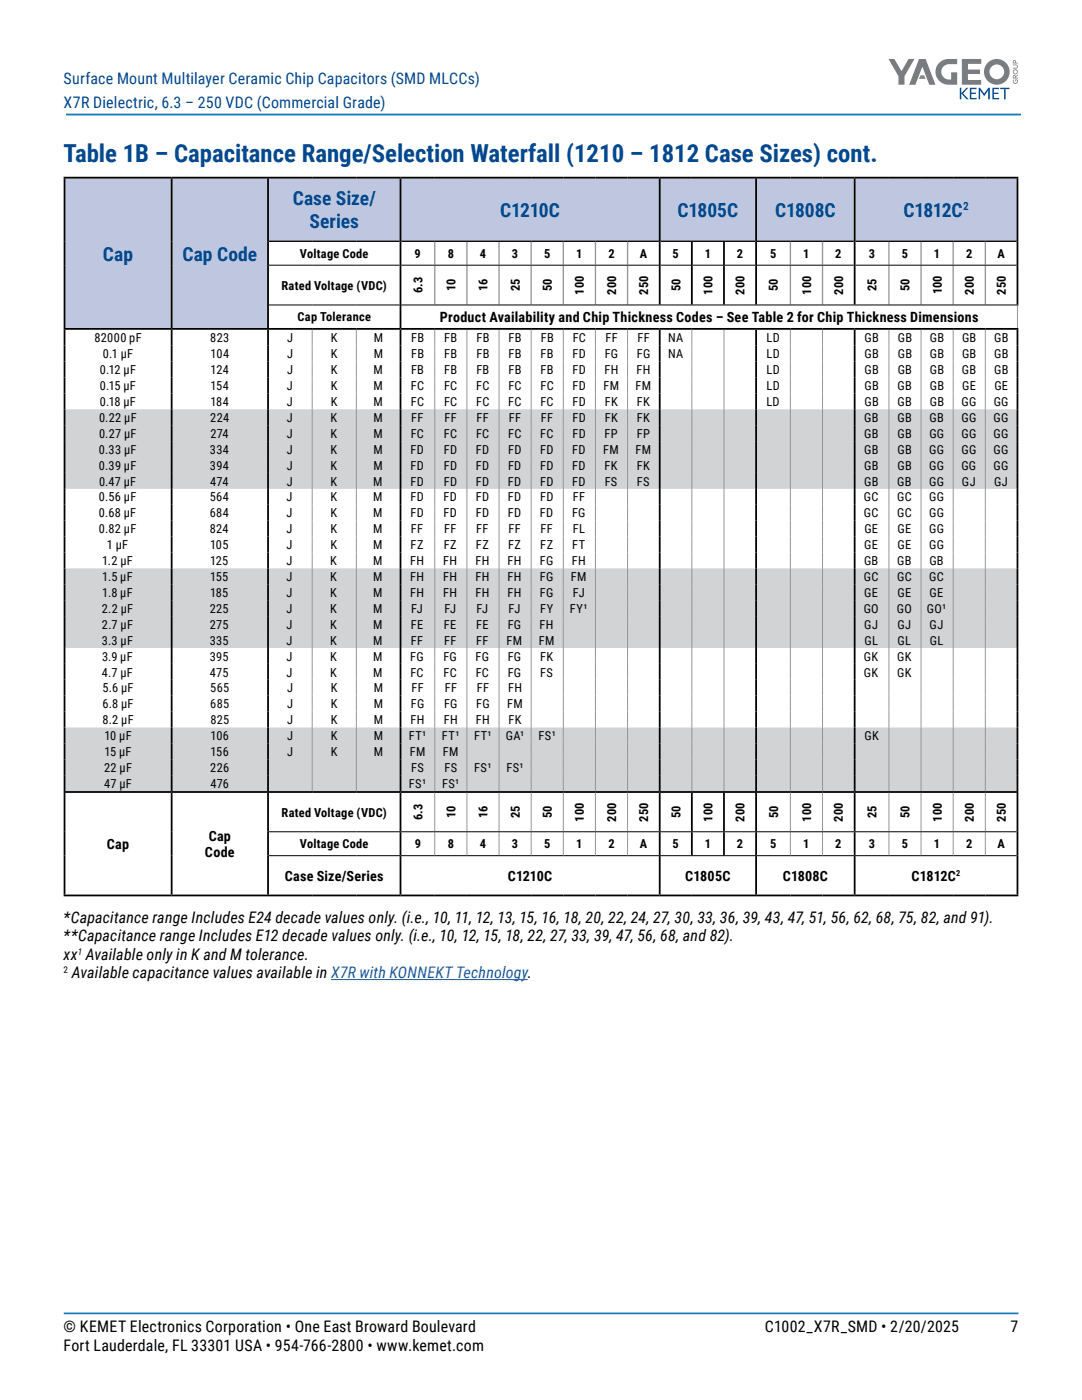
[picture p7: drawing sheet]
<svg xmlns="http://www.w3.org/2000/svg" width="216mm" height="279mm" viewBox="0 0 216 279" stroke-linecap="round" stroke-linejoin="round" font-family="sans-serif">
<defs><g id="words">
<text font-size="4.9" fill="#004990" x="12.7" y="32.3">Table 1B – Capacitance Range/Selection Waterfall (1210 – 1812 Case Sizes) cont.</text>
<g font-size="3.9" fill="#004990">
<text x="58.4" y="40.9">Case Size/</text>
<text x="61.7" y="45.6">Series</text>
<text x="99.8" y="43.3">C1210C</text>
<text x="135.2" y="43.3">C1805C</text>
<text x="154.7" y="43.3">C1808C</text>
<text x="180.3" y="43.3">C1812C</text>
<text x="20.6" y="52">Cap</text>
<text x="36.4" y="52">Cap Code</text>
</g>
<g font-size="3.2" fill="#004990">
<text x="12.7" y="16.7">Surface Mount Multilayer Ceramic Chip Capacitors (SMD MLCCs)</text>
<text x="12.7" y="21.6">X7R Dielectric, 6.3 – 250 VDC (Commercial Grade)</text>
</g>
<g font-size="3.2">
<text x="12.7" y="184.1">*Capacitance range Includes E24 decade values only. (i.e., 10, 11, 12, 13, 15, 16, 18, 20, 22, 24, 27, 30, 33, 36, 39, 43, 47, 51, 56, 62, 68, 75, 82, and 91).</text>
<text x="12.7" y="187.9">**Capacitance range Includes E12 decade values only. (i.e., 10, 12, 15, 18, 22, 27, 33, 39, 47, 56, 68, and 82).</text>
<text x="12.7" y="191.6">xx Available only in K and M tolerance.</text>
<text x="14.3" y="195.3">Available capacitance values available in X7R with KONNEKT Technology.</text>
<text x="12.7" y="265.9">© KEMET Electronics Corporation • One East Broward Boulevard</text>
<text x="12.7" y="269.7">Fort Lauderdale, FL 33301 USA • 954-766-2800 • www.kemet.com</text>
<text x="152.6" y="265.9">C1002_X7R_SMD • 2/20/2025</text>
<text x="201.7" y="265.9">7</text>
</g>
<g font-size="2.8">
<text x="87.8" y="64.3">Product Availability and Chip Thickness Codes – See Table 2 for Chip Thickness Dimensions</text>
<text x="41.6" y="167.9">Cap</text>
<text x="21.3" y="169.4">Cap</text>
<text x="40.9" y="171">Code</text>
<text x="56.8" y="175.8">Case Size/Series</text>
<text x="101.3" y="175.8">C1210C</text>
<text x="136.7" y="175.8">C1805C</text>
<text x="156.2" y="175.8">C1808C</text>
<text x="181.9" y="175.8">C1812C</text>
</g>
<g font-size="2.5">
<text x="59.9" y="51.5">Voltage Code</text>
<text x="82.7" y="51.5">9</text>
<text x="89.3" y="51.5">8</text>
<text x="95.7" y="51.5">4</text>
<text x="102.2" y="51.5">3</text>
<text x="108.6" y="51.5">5</text>
<text x="115" y="51.5">1</text>
<text x="121.4" y="51.5">2</text>
<text x="127.7" y="51.5">A</text>
<text x="134.2" y="51.5">5</text>
<text x="140.6" y="51.5">1</text>
<text x="147" y="51.5">2</text>
<text x="153.7" y="51.5">5</text>
<text x="160.3" y="51.5">1</text>
<text x="166.7" y="51.5">2</text>
<text x="173.3" y="51.5">3</text>
<text x="180" y="51.5">5</text>
<text x="186.4" y="51.5">1</text>
<text x="192.8" y="51.5">2</text>
<text x="199" y="51.5">A</text>
<text x="56.2" y="57.8">Rated Voltage (VDC)</text>
<text x="84.3" y="58.5" transform="rotate(-90 84.3 58.5)">6.3</text>
<text x="90.9" y="58.1" transform="rotate(-90 90.9 58.1)">10</text>
<text x="97.3" y="58.1" transform="rotate(-90 97.3 58.1)">16</text>
<text x="103.7" y="58.2" transform="rotate(-90 103.7 58.2)">25</text>
<text x="110.1" y="58.2" transform="rotate(-90 110.1 58.2)">50</text>
<text x="116.5" y="58.8" transform="rotate(-90 116.5 58.8)">100</text>
<text x="122.9" y="58.8" transform="rotate(-90 122.9 58.8)">200</text>
<text x="129.3" y="58.8" transform="rotate(-90 129.3 58.8)">250</text>
<text x="135.8" y="58.2" transform="rotate(-90 135.8 58.2)">50</text>
<text x="142.2" y="58.8" transform="rotate(-90 142.2 58.8)">100</text>
<text x="148.6" y="58.8" transform="rotate(-90 148.6 58.8)">200</text>
<text x="155.2" y="58.2" transform="rotate(-90 155.2 58.2)">50</text>
<text x="161.8" y="58.8" transform="rotate(-90 161.8 58.8)">100</text>
<text x="168.2" y="58.8" transform="rotate(-90 168.2 58.8)">200</text>
<text x="174.9" y="58.2" transform="rotate(-90 174.9 58.2)">25</text>
<text x="181.5" y="58.2" transform="rotate(-90 181.5 58.2)">50</text>
<text x="187.9" y="58.8" transform="rotate(-90 187.9 58.8)">100</text>
<text x="194.3" y="58.8" transform="rotate(-90 194.3 58.8)">200</text>
<text x="200.7" y="58.8" transform="rotate(-90 200.7 58.8)">250</text>
<text x="59.4" y="64.1">Cap Tolerance</text>
<text x="18.8" y="68.3">82000 pF</text>
<text x="20.5" y="71.5">0.1 µF</text>
<text x="42" y="68.3">823</text>
<text x="42" y="71.5">104</text>
<text x="57.3" y="71.5">J</text>
<text x="57.3" y="68.3">J</text>
<text x="66" y="71.5">K</text>
<text x="66" y="68.3">K</text>
<text x="74.6" y="71.5">M</text>
<text x="74.6" y="68.3">M</text>
<text x="82" y="71.5">FB</text>
<text x="82" y="68.3">FB</text>
<text x="88.6" y="71.5">FB</text>
<text x="88.7" y="68.3">FB</text>
<text x="95.1" y="71.5">FB</text>
<text x="95.1" y="68.3">FB</text>
<text x="101.5" y="71.5">FB</text>
<text x="101.5" y="68.3">FB</text>
<text x="107.9" y="71.5">FB</text>
<text x="107.9" y="68.3">FB</text>
<text x="114.3" y="71.5">FD</text>
<text x="114.3" y="68.3">FC</text>
<text x="120.7" y="71.5">FG</text>
<text x="120.8" y="68.3">FF</text>
<text x="127.1" y="71.5">FG</text>
<text x="127.2" y="68.3">FF</text>
<text x="133.3" y="71.5">NA</text>
<text x="133.3" y="68.3">NA</text>
<text x="152.9" y="71.5">LD</text>
<text x="153" y="68.3">LD</text>
<text x="172.5" y="71.5">GB</text>
<text x="172.5" y="68.3">GB</text>
<text x="179.1" y="71.5">GB</text>
<text x="179.1" y="68.3">GB</text>
<text x="185.5" y="71.5">GB</text>
<text x="185.6" y="68.3">GB</text>
<text x="192" y="71.5">GB</text>
<text x="192" y="68.3">GB</text>
<text x="198.4" y="71.5">GB</text>
<text x="198.4" y="68.3">GB</text>
<text x="19.9" y="74.7">0.12 µF</text>
<text x="20" y="77.9">0.15 µF</text>
<text x="42" y="77.9">154</text>
<text x="42" y="74.7">124</text>
<text x="57.3" y="77.9">J</text>
<text x="57.3" y="74.7">J</text>
<text x="66" y="77.9">K</text>
<text x="66" y="74.7">K</text>
<text x="74.6" y="77.9">M</text>
<text x="74.6" y="74.7">M</text>
<text x="82" y="77.9">FC</text>
<text x="82" y="74.7">FB</text>
<text x="88.6" y="77.9">FC</text>
<text x="88.6" y="74.7">FB</text>
<text x="95" y="77.9">FC</text>
<text x="95" y="74.7">FB</text>
<text x="101.4" y="77.9">FC</text>
<text x="101.5" y="74.7">FB</text>
<text x="107.8" y="77.9">FC</text>
<text x="107.9" y="74.7">FB</text>
<text x="114.2" y="77.9">FD</text>
<text x="114.2" y="74.7">FD</text>
<text x="120.4" y="77.9">FM</text>
<text x="120.6" y="74.7">FH</text>
<text x="126.8" y="77.9">FM</text>
<text x="127" y="74.7">FH</text>
<text x="152.9" y="77.9">LD</text>
<text x="152.9" y="74.7">LD</text>
<text x="172.5" y="77.9">GB</text>
<text x="172.5" y="74.7">GB</text>
<text x="179.1" y="77.9">GB</text>
<text x="179.1" y="74.7">GB</text>
<text x="185.5" y="77.9">GB</text>
<text x="185.5" y="74.7">GB</text>
<text x="191.9" y="74.7">GB</text>
<text x="192" y="77.9">GE</text>
<text x="198.4" y="74.7">GB</text>
<text x="198.4" y="77.9">GE</text>
<text x="19.9" y="81">0.18 µF</text>
<text x="42" y="81">184</text>
<text x="57.3" y="81">J</text>
<text x="66" y="81">K</text>
<text x="74.5" y="81">M</text>
<text x="82" y="81">FC</text>
<text x="88.6" y="81">FC</text>
<text x="95" y="81">FC</text>
<text x="101.4" y="81">FC</text>
<text x="107.8" y="81">FC</text>
<text x="114.2" y="81">FD</text>
<text x="120.7" y="81">FK</text>
<text x="127.1" y="81">FK</text>
<text x="152.9" y="81">LD</text>
<text x="172.5" y="81">GB</text>
<text x="179.1" y="81">GB</text>
<text x="185.5" y="81">GB</text>
<text x="191.9" y="81">GG</text>
<text x="198.3" y="81">GG</text>
<text x="19.8" y="84.2">0.22 µF</text>
<text x="19.8" y="87.4">0.27 µF</text>
<text x="41.9" y="84.2">224</text>
<text x="42" y="87.4">274</text>
<text x="57.2" y="87.4">J</text>
<text x="57.2" y="84.2">J</text>
<text x="66" y="87.4">K</text>
<text x="66" y="84.2">K</text>
<text x="74.5" y="87.4">M</text>
<text x="74.5" y="84.2">M</text>
<text x="82" y="87.4">FC</text>
<text x="82.1" y="84.2">FF</text>
<text x="88.6" y="87.4">FC</text>
<text x="88.7" y="84.2">FF</text>
<text x="95" y="87.4">FC</text>
<text x="95.1" y="84.2">FF</text>
<text x="101.4" y="87.4">FC</text>
<text x="101.5" y="84.2">FF</text>
<text x="107.8" y="87.4">FC</text>
<text x="107.9" y="84.2">FF</text>
<text x="114.2" y="87.4">FD</text>
<text x="114.2" y="84.2">FD</text>
<text x="120.6" y="87.4">FP</text>
<text x="120.7" y="84.2">FK</text>
<text x="127.1" y="87.4">FP</text>
<text x="127.1" y="84.2">FK</text>
<text x="172.5" y="87.4">GB</text>
<text x="172.5" y="84.2">GB</text>
<text x="179.1" y="87.4">GB</text>
<text x="179.1" y="84.2">GB</text>
<text x="185.4" y="87.4">GG</text>
<text x="185.5" y="84.2">GB</text>
<text x="191.9" y="87.4">GG</text>
<text x="191.9" y="84.2">GG</text>
<text x="198.3" y="87.4">GG</text>
<text x="198.3" y="84.2">GG</text>
<text x="19.7" y="93.7">0.39 µF</text>
<text x="19.7" y="90.6">0.33 µF</text>
<text x="41.9" y="90.6">334</text>
<text x="41.9" y="93.7">394</text>
<text x="57.2" y="93.7">J</text>
<text x="57.2" y="90.6">J</text>
<text x="65.9" y="93.7">K</text>
<text x="66" y="90.6">K</text>
<text x="74.5" y="93.7">M</text>
<text x="74.5" y="90.6">M</text>
<text x="81.9" y="93.7">FD</text>
<text x="81.9" y="90.6">FD</text>
<text x="88.5" y="93.7">FD</text>
<text x="88.6" y="90.6">FD</text>
<text x="95" y="93.7">FD</text>
<text x="95" y="90.6">FD</text>
<text x="101.4" y="93.7">FD</text>
<text x="101.4" y="90.6">FD</text>
<text x="107.8" y="93.7">FD</text>
<text x="107.8" y="90.6">FD</text>
<text x="114.2" y="93.7">FD</text>
<text x="114.2" y="90.6">FD</text>
<text x="120.4" y="90.6">FM</text>
<text x="120.6" y="93.7">FK</text>
<text x="126.8" y="90.6">FM</text>
<text x="127" y="93.7">FK</text>
<text x="172.4" y="93.7">GB</text>
<text x="172.4" y="90.6">GB</text>
<text x="179.1" y="93.7">GB</text>
<text x="179.1" y="90.6">GB</text>
<text x="185.4" y="93.7">GG</text>
<text x="185.4" y="90.6">GG</text>
<text x="191.8" y="93.7">GG</text>
<text x="191.8" y="90.6">GG</text>
<text x="198.2" y="93.7">GG</text>
<text x="198.3" y="90.6">GG</text>
<text x="19.7" y="100.1">0.56 µF</text>
<text x="19.8" y="96.9">0.47 µF</text>
<text x="41.8" y="100.1">564</text>
<text x="42" y="96.9">474</text>
<text x="57.2" y="100.1">J</text>
<text x="57.2" y="96.9">J</text>
<text x="65.9" y="100.1">K</text>
<text x="65.9" y="96.9">K</text>
<text x="74.5" y="100.1">M</text>
<text x="74.5" y="96.9">M</text>
<text x="81.9" y="100.1">FD</text>
<text x="81.9" y="96.9">FD</text>
<text x="88.5" y="100.1">FD</text>
<text x="88.5" y="96.9">FD</text>
<text x="94.9" y="100.1">FD</text>
<text x="94.9" y="96.9">FD</text>
<text x="101.3" y="100.1">FD</text>
<text x="101.4" y="96.9">FD</text>
<text x="107.8" y="100.1">FD</text>
<text x="107.8" y="96.9">FD</text>
<text x="114.2" y="96.9">FD</text>
<text x="114.3" y="100.1">FF</text>
<text x="120.7" y="96.9">FS</text>
<text x="127.1" y="96.9">FS</text>
<text x="172.4" y="100.1">GC</text>
<text x="172.4" y="96.9">GB</text>
<text x="179" y="100.1">GC</text>
<text x="179.1" y="96.9">GB</text>
<text x="185.4" y="100.1">GG</text>
<text x="185.4" y="96.9">GG</text>
<text x="191.9" y="96.9">GJ</text>
<text x="198.3" y="96.9">GJ</text>
<text x="19.7" y="106.4">0.82 µF</text>
<text x="19.7" y="103.3">0.68 µF</text>
<text x="41.8" y="103.3">684</text>
<text x="41.9" y="106.4">824</text>
<text x="57.2" y="106.4">J</text>
<text x="57.2" y="103.3">J</text>
<text x="65.9" y="106.4">K</text>
<text x="65.9" y="103.3">K</text>
<text x="74.5" y="106.4">M</text>
<text x="74.5" y="103.3">M</text>
<text x="81.9" y="103.3">FD</text>
<text x="82" y="106.4">FF</text>
<text x="88.5" y="103.3">FD</text>
<text x="88.6" y="106.4">FF</text>
<text x="94.9" y="103.3">FD</text>
<text x="95" y="106.4">FF</text>
<text x="101.3" y="103.3">FD</text>
<text x="101.4" y="106.4">FF</text>
<text x="107.8" y="103.3">FD</text>
<text x="107.9" y="106.4">FF</text>
<text x="114.2" y="103.3">FG</text>
<text x="114.3" y="106.4">FL</text>
<text x="172.4" y="103.3">GC</text>
<text x="172.5" y="106.4">GE</text>
<text x="179" y="103.3">GC</text>
<text x="179.1" y="106.4">GE</text>
<text x="185.4" y="106.4">GG</text>
<text x="185.4" y="103.3">GG</text>
<text x="20.4" y="112.8">1.2 µF</text>
<text x="21.3" y="109.6">1 µF</text>
<text x="41.9" y="109.6">105</text>
<text x="41.9" y="112.8">125</text>
<text x="57.2" y="112.8">J</text>
<text x="57.2" y="109.6">J</text>
<text x="65.9" y="112.8">K</text>
<text x="65.9" y="109.6">K</text>
<text x="74.5" y="112.8">M</text>
<text x="74.5" y="109.6">M</text>
<text x="81.8" y="112.8">FH</text>
<text x="81.9" y="109.6">FZ</text>
<text x="88.4" y="112.8">FH</text>
<text x="88.6" y="109.6">FZ</text>
<text x="94.9" y="112.8">FH</text>
<text x="95" y="109.6">FZ</text>
<text x="101.3" y="112.8">FH</text>
<text x="101.4" y="109.6">FZ</text>
<text x="107.7" y="112.8">FG</text>
<text x="107.8" y="109.6">FZ</text>
<text x="114.1" y="112.8">FH</text>
<text x="114.2" y="109.6">FT</text>
<text x="172.4" y="112.8">GB</text>
<text x="172.5" y="109.6">GE</text>
<text x="179" y="112.8">GB</text>
<text x="179.1" y="109.6">GE</text>
<text x="185.4" y="109.6">GG</text>
<text x="185.4" y="112.8">GB</text>
<text x="20.4" y="119.1">1.8 µF</text>
<text x="20.4" y="116">1.5 µF</text>
<text x="41.9" y="119.1">185</text>
<text x="41.9" y="116">155</text>
<text x="57.2" y="119.1">J</text>
<text x="57.2" y="116">J</text>
<text x="65.9" y="119.1">K</text>
<text x="65.9" y="116">K</text>
<text x="74.5" y="119.1">M</text>
<text x="74.5" y="116">M</text>
<text x="81.8" y="119.1">FH</text>
<text x="81.8" y="116">FH</text>
<text x="88.4" y="119.1">FH</text>
<text x="88.4" y="116">FH</text>
<text x="94.9" y="119.1">FH</text>
<text x="94.9" y="116">FH</text>
<text x="101.3" y="119.1">FH</text>
<text x="101.3" y="116">FH</text>
<text x="107.7" y="116">FG</text>
<text x="107.7" y="119.1">FG</text>
<text x="113.9" y="116">FM</text>
<text x="114.3" y="119.1">FJ</text>
<text x="172.4" y="116">GC</text>
<text x="172.5" y="119.1">GE</text>
<text x="179" y="116">GC</text>
<text x="179.1" y="119.1">GE</text>
<text x="185.4" y="116">GC</text>
<text x="185.5" y="119.1">GE</text>
<text x="20.3" y="122.3">2.2 µF</text>
<text x="20.3" y="125.5">2.7 µF</text>
<text x="41.8" y="122.3">225</text>
<text x="41.9" y="125.5">275</text>
<text x="57.2" y="122.3">J</text>
<text x="57.2" y="125.5">J</text>
<text x="65.9" y="122.3">K</text>
<text x="65.9" y="125.5">K</text>
<text x="74.5" y="122.3">M</text>
<text x="74.5" y="125.5">M</text>
<text x="82" y="125.5">FE</text>
<text x="82" y="122.3">FJ</text>
<text x="88.6" y="125.5">FE</text>
<text x="88.7" y="122.3">FJ</text>
<text x="95" y="125.5">FE</text>
<text x="95.1" y="122.3">FJ</text>
<text x="101.3" y="125.5">FG</text>
<text x="101.5" y="122.3">FJ</text>
<text x="107.7" y="125.5">FH</text>
<text x="107.8" y="122.3">FY</text>
<text x="113.7" y="122.3">FY¹</text>
<text x="172.3" y="122.3">GO</text>
<text x="172.5" y="125.5">GJ</text>
<text x="179" y="122.3">GO</text>
<text x="179.1" y="125.5">GJ</text>
<text x="185" y="122.3">GO¹</text>
<text x="185.5" y="125.5">GJ</text>
<text x="20.3" y="128.7">3.3 µF</text>
<text x="20.4" y="131.8">3.9 µF</text>
<text x="41.9" y="128.7">335</text>
<text x="41.9" y="131.8">395</text>
<text x="57.2" y="131.8">J</text>
<text x="57.2" y="128.7">J</text>
<text x="65.9" y="131.8">K</text>
<text x="65.9" y="128.7">K</text>
<text x="74.4" y="131.8">M</text>
<text x="74.5" y="128.7">M</text>
<text x="81.9" y="131.8">FG</text>
<text x="82" y="128.7">FF</text>
<text x="88.5" y="131.8">FG</text>
<text x="88.6" y="128.7">FF</text>
<text x="94.9" y="131.8">FG</text>
<text x="95" y="128.7">FF</text>
<text x="101.1" y="128.7">FM</text>
<text x="101.3" y="131.8">FG</text>
<text x="107.5" y="128.7">FM</text>
<text x="107.8" y="131.8">FK</text>
<text x="172.4" y="131.8">GK</text>
<text x="172.5" y="128.7">GL</text>
<text x="179" y="131.8">GK</text>
<text x="179.1" y="128.7">GL</text>
<text x="185.5" y="128.7">GL</text>
<text x="20.3" y="135">4.7 µF</text>
<text x="41.9" y="135">475</text>
<text x="57.2" y="135">J</text>
<text x="65.9" y="135">K</text>
<text x="74.4" y="135">M</text>
<text x="81.9" y="135">FC</text>
<text x="88.5" y="135">FC</text>
<text x="94.9" y="135">FC</text>
<text x="101.3" y="135">FG</text>
<text x="107.8" y="135">FS</text>
<text x="172.4" y="135">GK</text>
<text x="179" y="135">GK</text>
<text x="20.5" y="141.3">6.8 µF</text>
<text x="20.5" y="138.2">5.6 µF</text>
<text x="42" y="141.3">685</text>
<text x="42" y="138.2">565</text>
<text x="57.3" y="141.3">J</text>
<text x="57.3" y="138.2">J</text>
<text x="66" y="141.3">K</text>
<text x="66" y="138.2">K</text>
<text x="74.6" y="141.3">M</text>
<text x="74.6" y="138.2">M</text>
<text x="82" y="141.3">FG</text>
<text x="82.1" y="138.2">FF</text>
<text x="88.6" y="141.3">FG</text>
<text x="88.7" y="138.2">FF</text>
<text x="95" y="141.3">FG</text>
<text x="95.1" y="138.2">FF</text>
<text x="101.2" y="141.3">FM</text>
<text x="101.4" y="138.2">FH</text>
<text x="20.4" y="144.5">8.2 µF</text>
<text x="20.8" y="147.7">10 µF</text>
<text x="42" y="144.5">825</text>
<text x="42" y="147.7">106</text>
<text x="57.3" y="147.7">J</text>
<text x="57.3" y="144.5">J</text>
<text x="66" y="147.7">K</text>
<text x="66" y="144.5">K</text>
<text x="74.6" y="147.7">M</text>
<text x="74.6" y="144.5">M</text>
<text x="81.6" y="147.7">FT¹</text>
<text x="81.9" y="144.5">FH</text>
<text x="88.2" y="147.7">FT¹</text>
<text x="88.6" y="144.5">FH</text>
<text x="94.6" y="147.7">FT¹</text>
<text x="95" y="144.5">FH</text>
<text x="100.9" y="147.7">GA¹</text>
<text x="101.5" y="144.5">FK</text>
<text x="107.5" y="147.7">FS¹</text>
<text x="172.5" y="147.7">GK</text>
<text x="20.8" y="154.1">22 µF</text>
<text x="20.8" y="150.9">15 µF</text>
<text x="42" y="154.1">226</text>
<text x="42" y="150.9">156</text>
<text x="57.3" y="150.9">J</text>
<text x="66" y="150.9">K</text>
<text x="74.6" y="150.9">M</text>
<text x="81.8" y="150.9">FM</text>
<text x="82" y="154.1">FS</text>
<text x="88.4" y="150.9">FM</text>
<text x="88.7" y="154.1">FS</text>
<text x="94.6" y="154.1">FS¹</text>
<text x="101.1" y="154.1">FS¹</text>
<text x="20.8" y="157.2">47 µF</text>
<text x="42" y="157.2">476</text>
<text x="81.6" y="157.2">FS¹</text>
<text x="88.2" y="157.2">FS¹</text>
<text x="56.2" y="163">Rated Voltage (VDC)</text>
<text x="84.3" y="163.7" transform="rotate(-90 84.3 163.7)">6.3</text>
<text x="90.9" y="163.3" transform="rotate(-90 90.9 163.3)">10</text>
<text x="97.3" y="163.3" transform="rotate(-90 97.3 163.3)">16</text>
<text x="103.7" y="163.3" transform="rotate(-90 103.7 163.3)">25</text>
<text x="110.1" y="163.3" transform="rotate(-90 110.1 163.3)">50</text>
<text x="116.5" y="164" transform="rotate(-90 116.5 164)">100</text>
<text x="122.9" y="164" transform="rotate(-90 122.9 164)">200</text>
<text x="129.3" y="164" transform="rotate(-90 129.3 164)">250</text>
<text x="135.8" y="163.3" transform="rotate(-90 135.8 163.3)">50</text>
<text x="142.2" y="164" transform="rotate(-90 142.2 164)">100</text>
<text x="148.6" y="164" transform="rotate(-90 148.6 164)">200</text>
<text x="155.3" y="163.3" transform="rotate(-90 155.3 163.3)">50</text>
<text x="161.8" y="164" transform="rotate(-90 161.8 164)">100</text>
<text x="168.2" y="164" transform="rotate(-90 168.2 164)">200</text>
<text x="174.9" y="163.3" transform="rotate(-90 174.9 163.3)">25</text>
<text x="181.5" y="163.3" transform="rotate(-90 181.5 163.3)">50</text>
<text x="187.9" y="164" transform="rotate(-90 187.9 164)">100</text>
<text x="194.3" y="164" transform="rotate(-90 194.3 164)">200</text>
<text x="200.7" y="164" transform="rotate(-90 200.7 164)">250</text>
<text x="59.9" y="169.3">Voltage Code</text>
<text x="82.8" y="169.3">9</text>
<text x="89.3" y="169.3">8</text>
<text x="95.7" y="169.3">4</text>
<text x="102.2" y="169.3">3</text>
<text x="108.6" y="169.3">5</text>
<text x="115" y="169.3">1</text>
<text x="121.4" y="169.3">2</text>
<text x="127.6" y="169.3">A</text>
<text x="134.2" y="169.3">5</text>
<text x="140.6" y="169.3">1</text>
<text x="147" y="169.3">2</text>
<text x="153.7" y="169.3">5</text>
<text x="160.3" y="169.3">1</text>
<text x="166.7" y="169.3">2</text>
<text x="173.4" y="169.3">3</text>
<text x="180" y="169.3">5</text>
<text x="186.4" y="169.3">1</text>
<text x="192.8" y="169.3">2</text>
<text x="199" y="169.3">A</text>
</g>
<text font-size="2.3" fill="#004990" x="192.2" y="42">2</text>
<g font-size="1.9">
<text x="15.5" y="190.5">1</text>
<text x="12.7" y="194.2">2</text>
</g>
<text font-size="1.6" x="190.8" y="174.8">2</text>
</g></defs>
<path d="M13.2 22.9h190.5M12.7 262.1h190.5" fill="none" stroke="#007dc3" stroke-width=".35"/>
<g fill="#004f88">
<path d="M191.5 17.5h.3v1.1l1.1-1.1h.3l-1 1.1 1.1 1.2h-.4l-1.1-1.1v1.1h-.3z"/>
<path d="M193.5 17.5h1.4v.3h-1.1v.7h.9v.3h-.9v.8h1.1v.2h-1.4z"/>
<path d="M195.3 17.5h.3l.8 1.2 .8-1.2h.3v2.3h-.3v-1.8l-.8 1.2-.8-1.2v1.8h-.3z"/>
<path d="M198 17.5h1.3v.3h-1v.7h.9v.3h-.9v.8h1.1v.2h-1.4z"/>
<path d="M199.6 17.5h1.8v.3h-.7v2h-.3v-2h-.8z"/>
</g>
<g fill="#e3673f">
<path d="M202.2 15.9h.1a.37 .37 0 0 0 0 .5 .37 .37 0 0 0 .5 .1 .37 .37 0 0 0 .1-.5l-.3 .2v-.3h.4a.53 .53 0 0 1 0 .7 .53 .53 0 0 1-.7 0 .53 .53 0 0 1-.1-.7z"/>
<path d="M202.1 12.9h.6a.41 .41 0 0 1 .4 .4 .41 .41 0 0 1-.4 .4h-.6v-.2h.6a.25 .25 0 0 0 .2-.2 .25 .25 0 0 0-.2-.3h-.6z"/>
<path d="M202.3 15.2v.3h.3l-.1-.3zM202.2 15.1l.2-.1 .3 .2 .4-.3v.2l-.4 .3v.1h.4v.2h-1z"/>
<path d="M202.3 14.4a.34 .34 0 0 0 .6 0 .34 .34 0 0 0-.6 0zM202.1 14.3a.51 .51 0 0 1 1 0 .51 .51 0 0 1-1 0z"/>
<path d="M202.3 12.2v.3h.3l-.1-.3zM202.2 12.1l.4-.1 .1 .5h.4v.2h-1z"/>
</g>
<g fill="#787c81">
<path d="M177.3 11.8h1.2l1.4 2.4 1.4-2.4h1.2l-2 3.4v1.7h-1.2v-1.7z"/>
<path d="M191.9 11.8h3.9v.9h-2.7v1.2h2.4v.9h-2.4v1.2h2.7v.9h-3.9z"/>
<path d="M187.5 12.4a4.6 4.6 0 0 1 3.5-.6v1h-1.2a1.59 1.59 0 0 0-2 1.5 1.59 1.59 0 0 0 2 1.6v-1.5h1.2v2.5h-.1a4.2 4.2 0 0 1-3.7-1 2.54 2.54 0 0 1 .3-3.5z"/>
<path d="M183.4 11.8h1.3l2 5.1h-1.3l-1.4-3.6-1.3 3.6h-1.3z"/>
<path d="M197.4 14.3a1.5 1.5 0 0 0 3 0 1.5 1.5 0 0 0-3 0zM196.3 14.3a2.6 2.6 0 0 1 5.2 0 2.6 2.6 0 0 1-5.2 0z"/>
</g>
<path d="M183.6 15h.8l.3 .8h-1.3z" fill="#e3673f"/>
<path d="M66.1 195.5h39.2" fill="none" stroke="#215e9e" stroke-width=".2"/>
<path d="M12.9 35.5h21.3v30.1h-21.3zM34.2 35.5h19.3v30.1h-19.3zM53.5 35.5h26.4v12.7h-26.4zM79.9 35.5h51.7v12.7h-51.7zM131.6 35.5h19.3v12.7h-19.3zM150.9 35.5h19.6v12.7h-19.6zM170.5 35.5h32.5v12.7h-32.5z" fill="#bfc6e0"/>
<path d="M53.5 48.2h26.4v4.7h-26.4zM79.9 48.2h6.9v4.7h-6.9zM86.8 48.2h6.4v4.7h-6.4zM93.2 48.2h6.4v4.7h-6.4zM99.6 48.2h6.4v4.7h-6.4zM106 48.2h6.4v4.7h-6.4zM112.4 48.2h6.4v4.7h-6.4zM118.8 48.2h6.4v4.7h-6.4zM125.2 48.2h6.4v4.7h-6.4zM131.6 48.2h6.4v4.7h-6.4zM138.1 48.2h6.4v4.7h-6.4zM144.5 48.2h6.4v4.7h-6.4zM150.9 48.2h6.8v4.7h-6.8zM157.7 48.2h6.4v4.7h-6.4zM164.1 48.2h6.4v4.7h-6.4zM170.5 48.2h6.9v4.7h-6.9zM177.4 48.2h6.4v4.7h-6.4zM183.8 48.2h6.4v4.7h-6.4zM190.2 48.2h6.4v4.7h-6.4zM196.6 48.2h6.4v4.7h-6.4zM53.5 52.9h26.4v8h-26.4zM79.9 52.9h6.9v8h-6.9zM86.8 52.9h6.4v8h-6.4zM93.2 52.9h6.4v8h-6.4zM99.6 52.9h6.4v8h-6.4zM106 52.9h6.4v8h-6.4zM112.4 52.9h6.4v8h-6.4zM118.8 52.9h6.4v8h-6.4zM125.2 52.9h6.4v8h-6.4zM131.6 52.9h6.4v8h-6.4zM138.1 52.9h6.4v8h-6.4zM144.5 52.9h6.4v8h-6.4zM150.9 52.9h6.8v8h-6.8zM157.7 52.9h6.4v8h-6.4zM164.1 52.9h6.4v8h-6.4zM170.5 52.9h6.9v8h-6.9zM177.4 52.9h6.4v8h-6.4zM183.8 52.9h6.4v8h-6.4zM190.2 52.9h6.4v8h-6.4zM196.6 52.9h6.4v8h-6.4zM53.5 60.9h26.4v4.7h-26.4zM79.9 60.9h123.1v4.7h-123.1zM12.9 158.1h21.3v20.6h-21.3zM34.2 158.1h19.3v20.6h-19.3zM53.5 158.1h26.4v7.9h-26.4zM79.9 158.1h6.9v7.9h-6.9zM86.8 158.1h6.4v7.9h-6.4zM93.2 158.1h6.4v7.9h-6.4zM99.6 158.1h6.4v7.9h-6.4zM106 158.1h6.4v7.9h-6.4zM112.4 158.1h6.4v7.9h-6.4zM118.8 158.1h6.4v7.9h-6.4zM125.2 158.1h6.4v7.9h-6.4zM131.6 158.1h6.4v7.9h-6.4zM138.1 158.1h6.4v7.9h-6.4zM144.5 158.1h6.4v7.9h-6.4zM150.9 158.1h6.8v7.9h-6.8zM157.7 158.1h6.4v7.9h-6.4zM164.1 158.1h6.4v7.9h-6.4zM170.5 158.1h6.9v7.9h-6.9zM177.4 158.1h6.4v7.9h-6.4zM183.8 158.1h6.4v7.9h-6.4zM190.2 158.1h6.4v7.9h-6.4zM196.6 158.1h6.4v7.9h-6.4zM53.5 166h26.4v4.8h-26.4zM79.9 166h6.9v4.8h-6.9zM86.8 166h6.4v4.8h-6.4zM93.2 166h6.4v4.8h-6.4zM99.6 166h6.4v4.8h-6.4zM106 166h6.4v4.8h-6.4zM112.4 166h6.4v4.8h-6.4zM118.8 166h6.4v4.8h-6.4zM125.2 166h6.4v4.8h-6.4zM131.6 166h6.4v4.8h-6.4zM138.1 166h6.4v4.8h-6.4zM144.5 166h6.4v4.8h-6.4zM150.9 166h6.8v4.8h-6.8zM157.7 166h6.4v4.8h-6.4zM164.1 166h6.4v4.8h-6.4zM170.5 166h6.9v4.8h-6.9zM177.4 166h6.4v4.8h-6.4zM183.8 166h6.4v4.8h-6.4zM190.2 166h6.4v4.8h-6.4zM196.6 166h6.4v4.8h-6.4zM53.5 170.8h26.4v7.9h-26.4zM79.9 170.8h51.7v7.9h-51.7zM131.6 170.8h19.3v7.9h-19.3zM150.9 170.8h19.6v7.9h-19.6zM170.5 170.8h32.5v7.9h-32.5z" fill="#fff"/>
<path d="M12.9 81.7h21.3v3.2h-21.3zM34.2 81.7h19.3v3.2h-19.3zM53.5 81.7h8.8v3.2h-8.8zM62.3 81.7h8.8v3.2h-8.8zM71.1 81.7h8.8v3.2h-8.8zM79.9 81.7h6.9v3.2h-6.9zM86.8 81.7h6.4v3.2h-6.4zM93.2 81.7h6.4v3.2h-6.4zM99.6 81.7h6.4v3.2h-6.4zM106 81.7h6.4v3.2h-6.4zM112.4 81.7h6.4v3.2h-6.4zM118.8 81.7h6.4v3.2h-6.4zM125.2 81.7h6.4v3.2h-6.4zM131.6 81.7h6.4v3.2h-6.4zM138.1 81.7h6.4v3.2h-6.4zM144.5 81.7h6.4v3.2h-6.4zM150.9 81.7h6.8v3.2h-6.8zM157.7 81.7h6.4v3.2h-6.4zM164.1 81.7h6.4v3.2h-6.4zM170.5 81.7h6.9v3.2h-6.9zM177.4 81.7h6.4v3.2h-6.4zM183.8 81.7h6.4v3.2h-6.4zM190.2 81.7h6.4v3.2h-6.4zM196.6 81.7h6.4v3.2h-6.4zM12.9 84.9h21.3v3.1h-21.3zM34.2 84.9h19.3v3.1h-19.3zM53.5 84.9h8.8v3.1h-8.8zM62.3 84.9h8.8v3.1h-8.8zM71.1 84.9h8.8v3.1h-8.8zM79.9 84.9h6.9v3.1h-6.9zM86.8 84.9h6.4v3.1h-6.4zM93.2 84.9h6.4v3.1h-6.4zM99.6 84.9h6.4v3.1h-6.4zM106 84.9h6.4v3.1h-6.4zM112.4 84.9h6.4v3.1h-6.4zM118.8 84.9h6.4v3.1h-6.4zM125.2 84.9h6.4v3.1h-6.4zM131.6 84.9h6.4v3.1h-6.4zM138.1 84.9h6.4v3.1h-6.4zM144.5 84.9h6.4v3.1h-6.4zM150.9 84.9h6.8v3.1h-6.8zM157.7 84.9h6.4v3.1h-6.4zM164.1 84.9h6.4v3.1h-6.4zM170.5 84.9h6.9v3.1h-6.9zM177.4 84.9h6.4v3.1h-6.4zM183.8 84.9h6.4v3.1h-6.4zM190.2 84.9h6.4v3.1h-6.4zM196.6 84.9h6.4v3.1h-6.4zM12.9 88h21.3v3.2h-21.3zM34.2 88h19.3v3.2h-19.3zM53.5 88h8.8v3.2h-8.8zM62.3 88h8.8v3.2h-8.8zM71.1 88h8.8v3.2h-8.8zM79.9 88h6.9v3.2h-6.9zM86.8 88h6.4v3.2h-6.4zM93.2 88h6.4v3.2h-6.4zM99.6 88h6.4v3.2h-6.4zM106 88h6.4v3.2h-6.4zM112.4 88h6.4v3.2h-6.4zM118.8 88h6.4v3.2h-6.4zM125.2 88h6.4v3.2h-6.4zM131.6 88h6.4v3.2h-6.4zM138.1 88h6.4v3.2h-6.4zM144.5 88h6.4v3.2h-6.4zM150.9 88h6.8v3.2h-6.8zM157.7 88h6.4v3.2h-6.4zM164.1 88h6.4v3.2h-6.4zM170.5 88h6.9v3.2h-6.9zM177.4 88h6.4v3.2h-6.4zM183.8 88h6.4v3.2h-6.4zM190.2 88h6.4v3.2h-6.4zM196.6 88h6.4v3.2h-6.4zM12.9 91.2h21.3v3.2h-21.3zM34.2 91.2h19.3v3.2h-19.3zM53.5 91.2h8.8v3.2h-8.8zM62.3 91.2h8.8v3.2h-8.8zM71.1 91.2h8.8v3.2h-8.8zM79.9 91.2h6.9v3.2h-6.9zM86.8 91.2h6.4v3.2h-6.4zM93.2 91.2h6.4v3.2h-6.4zM99.6 91.2h6.4v3.2h-6.4zM106 91.2h6.4v3.2h-6.4zM112.4 91.2h6.4v3.2h-6.4zM118.8 91.2h6.4v3.2h-6.4zM125.2 91.2h6.4v3.2h-6.4zM131.6 91.2h6.4v3.2h-6.4zM138.1 91.2h6.4v3.2h-6.4zM144.5 91.2h6.4v3.2h-6.4zM150.9 91.2h6.8v3.2h-6.8zM157.7 91.2h6.4v3.2h-6.4zM164.1 91.2h6.4v3.2h-6.4zM170.5 91.2h6.9v3.2h-6.9zM177.4 91.2h6.4v3.2h-6.4zM183.8 91.2h6.4v3.2h-6.4zM190.2 91.2h6.4v3.2h-6.4zM196.6 91.2h6.4v3.2h-6.4zM12.9 94.4h21.3v3.2h-21.3zM34.2 94.4h19.3v3.2h-19.3zM53.5 94.4h8.8v3.2h-8.8zM62.3 94.4h8.8v3.2h-8.8zM71.1 94.4h8.8v3.2h-8.8zM79.9 94.4h6.9v3.2h-6.9zM86.8 94.4h6.4v3.2h-6.4zM93.2 94.4h6.4v3.2h-6.4zM99.6 94.4h6.4v3.2h-6.4zM106 94.4h6.4v3.2h-6.4zM112.4 94.4h6.4v3.2h-6.4zM118.8 94.4h6.4v3.2h-6.4zM125.2 94.4h6.4v3.2h-6.4zM131.6 94.4h6.4v3.2h-6.4zM138.1 94.4h6.4v3.2h-6.4zM144.5 94.4h6.4v3.2h-6.4zM150.9 94.4h6.8v3.2h-6.8zM157.7 94.4h6.4v3.2h-6.4zM164.1 94.4h6.4v3.2h-6.4zM170.5 94.4h6.9v3.2h-6.9zM177.4 94.4h6.4v3.2h-6.4zM183.8 94.4h6.4v3.2h-6.4zM190.2 94.4h6.4v3.2h-6.4zM196.6 94.4h6.4v3.2h-6.4zM12.9 113.4h21.3v3.2h-21.3zM34.2 113.4h19.3v3.2h-19.3zM53.5 113.4h8.8v3.2h-8.8zM62.3 113.4h8.8v3.2h-8.8zM71.1 113.4h8.8v3.2h-8.8zM79.9 113.4h6.9v3.2h-6.9zM86.8 113.4h6.4v3.2h-6.4zM93.2 113.4h6.4v3.2h-6.4zM99.6 113.4h6.4v3.2h-6.4zM106 113.4h6.4v3.2h-6.4zM112.4 113.4h6.4v3.2h-6.4zM118.8 113.4h6.4v3.2h-6.4zM125.2 113.4h6.4v3.2h-6.4zM131.6 113.4h6.4v3.2h-6.4zM138.1 113.4h6.4v3.2h-6.4zM144.5 113.4h6.4v3.2h-6.4zM150.9 113.4h6.8v3.2h-6.8zM157.7 113.4h6.4v3.2h-6.4zM164.1 113.4h6.4v3.2h-6.4zM170.5 113.4h6.9v3.2h-6.9zM177.4 113.4h6.4v3.2h-6.4zM183.8 113.4h6.4v3.2h-6.4zM190.2 113.4h6.4v3.2h-6.4zM196.6 113.4h6.4v3.2h-6.4zM12.9 116.6h21.3v3.2h-21.3zM34.2 116.6h19.3v3.2h-19.3zM53.5 116.6h8.8v3.2h-8.8zM62.3 116.6h8.8v3.2h-8.8zM71.1 116.6h8.8v3.2h-8.8zM79.9 116.6h6.9v3.2h-6.9zM86.8 116.6h6.4v3.2h-6.4zM93.2 116.6h6.4v3.2h-6.4zM99.6 116.6h6.4v3.2h-6.4zM106 116.6h6.4v3.2h-6.4zM112.4 116.6h6.4v3.2h-6.4zM118.8 116.6h6.4v3.2h-6.4zM125.2 116.6h6.4v3.2h-6.4zM131.6 116.6h6.4v3.2h-6.4zM138.1 116.6h6.4v3.2h-6.4zM144.5 116.6h6.4v3.2h-6.4zM150.9 116.6h6.8v3.2h-6.8zM157.7 116.6h6.4v3.2h-6.4zM164.1 116.6h6.4v3.2h-6.4zM170.5 116.6h6.9v3.2h-6.9zM177.4 116.6h6.4v3.2h-6.4zM183.8 116.6h6.4v3.2h-6.4zM190.2 116.6h6.4v3.2h-6.4zM196.6 116.6h6.4v3.2h-6.4zM12.9 119.8h21.3v3.2h-21.3zM34.2 119.8h19.3v3.2h-19.3zM53.5 119.8h8.8v3.2h-8.8zM62.3 119.8h8.8v3.2h-8.8zM71.1 119.8h8.8v3.2h-8.8zM79.9 119.8h6.9v3.2h-6.9zM86.8 119.8h6.4v3.2h-6.4zM93.2 119.8h6.4v3.2h-6.4zM99.6 119.8h6.4v3.2h-6.4zM106 119.8h6.4v3.2h-6.4zM112.4 119.8h6.4v3.2h-6.4zM118.8 119.8h6.4v3.2h-6.4zM125.2 119.8h6.4v3.2h-6.4zM131.6 119.8h6.4v3.2h-6.4zM138.1 119.8h6.4v3.2h-6.4zM144.5 119.8h6.4v3.2h-6.4zM150.9 119.8h6.8v3.2h-6.8zM157.7 119.8h6.4v3.2h-6.4zM164.1 119.8h6.4v3.2h-6.4zM170.5 119.8h6.9v3.2h-6.9zM177.4 119.8h6.4v3.2h-6.4zM183.8 119.8h6.4v3.2h-6.4zM190.2 119.8h6.4v3.2h-6.4zM196.6 119.8h6.4v3.2h-6.4zM12.9 123h21.3v3.1h-21.3zM34.2 123h19.3v3.1h-19.3zM53.5 123h8.8v3.1h-8.8zM62.3 123h8.8v3.1h-8.8zM71.1 123h8.8v3.1h-8.8zM79.9 123h6.9v3.1h-6.9zM86.8 123h6.4v3.1h-6.4zM93.2 123h6.4v3.1h-6.4zM99.6 123h6.4v3.1h-6.4zM106 123h6.4v3.1h-6.4zM112.4 123h6.4v3.1h-6.4zM118.8 123h6.4v3.1h-6.4zM125.2 123h6.4v3.1h-6.4zM131.6 123h6.4v3.1h-6.4zM138.1 123h6.4v3.1h-6.4zM144.5 123h6.4v3.1h-6.4zM150.9 123h6.8v3.1h-6.8zM157.7 123h6.4v3.1h-6.4zM164.1 123h6.4v3.1h-6.4zM170.5 123h6.9v3.1h-6.9zM177.4 123h6.4v3.1h-6.4zM183.8 123h6.4v3.1h-6.4zM190.2 123h6.4v3.1h-6.4zM196.6 123h6.4v3.1h-6.4zM12.9 126.1h21.3v3.2h-21.3zM34.2 126.1h19.3v3.2h-19.3zM53.5 126.1h8.8v3.2h-8.8zM62.3 126.1h8.8v3.2h-8.8zM71.1 126.1h8.8v3.2h-8.8zM79.9 126.1h6.9v3.2h-6.9zM86.8 126.1h6.4v3.2h-6.4zM93.2 126.1h6.4v3.2h-6.4zM99.6 126.1h6.4v3.2h-6.4zM106 126.1h6.4v3.2h-6.4zM112.4 126.1h6.4v3.2h-6.4zM118.8 126.1h6.4v3.2h-6.4zM125.2 126.1h6.4v3.2h-6.4zM131.6 126.1h6.4v3.2h-6.4zM138.1 126.1h6.4v3.2h-6.4zM144.5 126.1h6.4v3.2h-6.4zM150.9 126.1h6.8v3.2h-6.8zM157.7 126.1h6.4v3.2h-6.4zM164.1 126.1h6.4v3.2h-6.4zM170.5 126.1h6.9v3.2h-6.9zM177.4 126.1h6.4v3.2h-6.4zM183.8 126.1h6.4v3.2h-6.4zM190.2 126.1h6.4v3.2h-6.4zM196.6 126.1h6.4v3.2h-6.4zM12.9 145.2h21.3v3.2h-21.3zM34.2 145.2h19.3v3.2h-19.3zM53.5 145.2h8.8v3.2h-8.8zM62.3 145.2h8.8v3.2h-8.8zM71.1 145.2h8.8v3.2h-8.8zM79.9 145.2h6.9v3.2h-6.9zM86.8 145.2h6.4v3.2h-6.4zM93.2 145.2h6.4v3.2h-6.4zM99.6 145.2h6.4v3.2h-6.4zM106 145.2h6.4v3.2h-6.4zM112.4 145.2h6.4v3.2h-6.4zM118.8 145.2h6.4v3.2h-6.4zM125.2 145.2h6.4v3.2h-6.4zM131.6 145.2h6.4v3.2h-6.4zM138.1 145.2h6.4v3.2h-6.4zM144.5 145.2h6.4v3.2h-6.4zM150.9 145.2h6.8v3.2h-6.8zM157.7 145.2h6.4v3.2h-6.4zM164.1 145.2h6.4v3.2h-6.4zM170.5 145.2h6.9v3.2h-6.9zM177.4 145.2h6.4v3.2h-6.4zM183.8 145.2h6.4v3.2h-6.4zM190.2 145.2h6.4v3.2h-6.4zM196.6 145.2h6.4v3.2h-6.4zM12.9 148.4h21.3v3.1h-21.3zM34.2 148.4h19.3v3.1h-19.3zM53.5 148.4h8.8v3.1h-8.8zM62.3 148.4h8.8v3.1h-8.8zM71.1 148.4h8.8v3.1h-8.8zM79.9 148.4h6.9v3.1h-6.9zM86.8 148.4h6.4v3.1h-6.4zM93.2 148.4h6.4v3.1h-6.4zM99.6 148.4h6.4v3.1h-6.4zM106 148.4h6.4v3.1h-6.4zM112.4 148.4h6.4v3.1h-6.4zM118.8 148.4h6.4v3.1h-6.4zM125.2 148.4h6.4v3.1h-6.4zM131.6 148.4h6.4v3.1h-6.4zM138.1 148.4h6.4v3.1h-6.4zM144.5 148.4h6.4v3.1h-6.4zM150.9 148.4h6.8v3.1h-6.8zM157.7 148.4h6.4v3.1h-6.4zM164.1 148.4h6.4v3.1h-6.4zM170.5 148.4h6.9v3.1h-6.9zM177.4 148.4h6.4v3.1h-6.4zM183.8 148.4h6.4v3.1h-6.4zM190.2 148.4h6.4v3.1h-6.4zM196.6 148.4h6.4v3.1h-6.4zM12.9 151.5h21.3v3.2h-21.3zM34.2 151.5h19.3v3.2h-19.3zM53.5 151.5h8.8v3.2h-8.8zM62.3 151.5h8.8v3.2h-8.8zM71.1 151.5h8.8v3.2h-8.8zM79.9 151.5h6.9v3.2h-6.9zM86.8 151.5h6.4v3.2h-6.4zM93.2 151.5h6.4v3.2h-6.4zM99.6 151.5h6.4v3.2h-6.4zM106 151.5h6.4v3.2h-6.4zM112.4 151.5h6.4v3.2h-6.4zM118.8 151.5h6.4v3.2h-6.4zM125.2 151.5h6.4v3.2h-6.4zM131.6 151.5h6.4v3.2h-6.4zM138.1 151.5h6.4v3.2h-6.4zM144.5 151.5h6.4v3.2h-6.4zM150.9 151.5h6.8v3.2h-6.8zM157.7 151.5h6.4v3.2h-6.4zM164.1 151.5h6.4v3.2h-6.4zM170.5 151.5h6.9v3.2h-6.9zM177.4 151.5h6.4v3.2h-6.4zM183.8 151.5h6.4v3.2h-6.4zM190.2 151.5h6.4v3.2h-6.4zM196.6 151.5h6.4v3.2h-6.4zM12.9 154.7h21.3v3.4h-21.3zM34.2 154.7h19.3v3.4h-19.3zM53.5 154.7h8.8v3.4h-8.8zM62.3 154.7h8.8v3.4h-8.8zM71.1 154.7h8.8v3.4h-8.8zM79.9 154.7h6.9v3.4h-6.9zM86.8 154.7h6.4v3.4h-6.4zM93.2 154.7h6.4v3.4h-6.4zM99.6 154.7h6.4v3.4h-6.4zM106 154.7h6.4v3.4h-6.4zM112.4 154.7h6.4v3.4h-6.4zM118.8 154.7h6.4v3.4h-6.4zM125.2 154.7h6.4v3.4h-6.4zM131.6 154.7h6.4v3.4h-6.4zM138.1 154.7h6.4v3.4h-6.4zM144.5 154.7h6.4v3.4h-6.4zM150.9 154.7h6.8v3.4h-6.8zM157.7 154.7h6.4v3.4h-6.4zM164.1 154.7h6.4v3.4h-6.4zM170.5 154.7h6.9v3.4h-6.9zM177.4 154.7h6.4v3.4h-6.4zM183.8 154.7h6.4v3.4h-6.4zM190.2 154.7h6.4v3.4h-6.4zM196.6 154.7h6.4v3.4h-6.4z" fill="#d1d3d4"/>
<g fill="none" stroke="#939598" stroke-width=".2">
<path d="M62.3 65.8v92.1M71.1 65.8v92.1M86.8 65.8v92.1M93.2 65.8v92.1M99.6 65.8v92.1M106 65.8v92.1M112.4 65.8v92.1M118.8 65.8v92.1M125.2 65.8v92.1M138 65.8v92.1M144.5 65.8v92.1M157.7 65.8v92.1"/>
<path d="M164.1 65.8v92.1M177.4 65.8v92.1M183.8 65.8v92.1M190.2 65.8v92.1M196.6 65.8v92.1M203 61v4.5M86.8 158.2v7.7M93.2 158.2v7.7M99.6 158.2v7.7M106 158.2v7.7M112.4 158.2v7.7M118.8 158.2v7.7"/>
<path d="M125.2 158.2v7.7M157.7 158.2v7.7M164.1 158.2v7.7M177.4 158.2v7.7M183.8 158.2v7.7M190.2 158.2v7.7M196.6 158.2v7.7M86.8 166.1v4.6M93.2 166.1v4.6M99.6 166.1v4.6M106 166.1v4.6M112.4 166.1v4.6"/>
<path d="M118.8 166.1v4.6M125.2 166.1v4.6M157.7 166.1v4.6M164.1 166.1v4.6M177.4 166.1v4.6M183.8 166.1v4.6M190.2 166.1v4.6M196.6 166.1v4.6"/>
</g>
<g fill="none" stroke="#000" stroke-width=".35">
<path d="M12.7 35.5h190.5M12.9 35.6v29.9M34.2 35.6v29.9M53.5 35.6v29.9M79.9 35.6v29.9M131.6 35.6v25.2M150.9 35.6v25.2M170.5 35.6v25.2M203 35.6v25.2M138 48.3v12.5M144.5 48.3v12.5M12.7 65.6h190.5"/>
<path d="M12.9 65.8v92.1M34.2 65.8v92.1M53.5 65.8v92.1M79.9 65.8v92.1M131.6 65.8v92.1M150.9 65.8v92.1M170.5 65.8v92.1M203 65.8v92.1M12.7 158.1h190.5M12.9 158.2v20.3M34.2 158.2v20.3M53.5 158.2v20.3"/>
<path d="M79.9 158.2v7.7M131.6 158.2v7.7M138 158.2v7.7M144.5 158.2v7.7M150.9 158.2v7.7M170.5 158.2v7.7M203 158.2v20.3M12.7 178.7h190.5M79.9 166.1v4.6M79.9 170.9v7.6M131.6 166.1v4.6M131.6 170.9v7.6"/>
<path d="M138 166.1v4.6M144.5 166.1v4.6M150.9 166.1v4.6M150.9 170.9v7.6M170.5 166.1v4.6M170.5 170.9v7.6"/>
</g>
<path d="M53.7 48.2h26M80.1 48.2h51.4M131.8 48.2h18.9M151.1 48.2h19.3M170.7 48.2h32.1" fill="none" stroke="#000" stroke-width=".26"/>
<g fill="none" stroke="#939598" stroke-width=".26">
<path d="M86.8 48.3v4.5M86.8 53v7.8M93.2 48.3v4.5M93.2 53v7.8M99.6 48.3v4.5M99.6 53v7.8M106 48.3v4.5M106 53v7.8M112.4 48.3v4.5M112.4 53v7.8M118.8 48.3v4.5M118.8 53v7.8"/>
<path d="M125.2 48.3v4.5M125.2 53v7.8M157.7 48.3v4.5M157.7 53v7.8M164.1 48.3v4.5M164.1 53v7.8M177.4 48.3v4.5M177.4 53v7.8M183.8 48.3v4.5M183.8 53v7.8M190.2 48.3v4.5M190.2 53v7.8"/>
<path d="M196.6 48.3v4.5M196.6 53v7.8"/>
</g>
<path d="M53.7 52.9h26M80.1 52.9h51.4M131.8 52.9h6.1M138.2 52.9h6.1M144.6 52.9h6.1M151.1 52.9h19.3M170.7 52.9h32.1M53.7 60.9h26M80.1 60.9h123.1M53.7 166h149.1M53.7 170.8h149.1" fill="none" stroke="#000" stroke-width=".2"/>
<use href="#words"/>
</svg>
